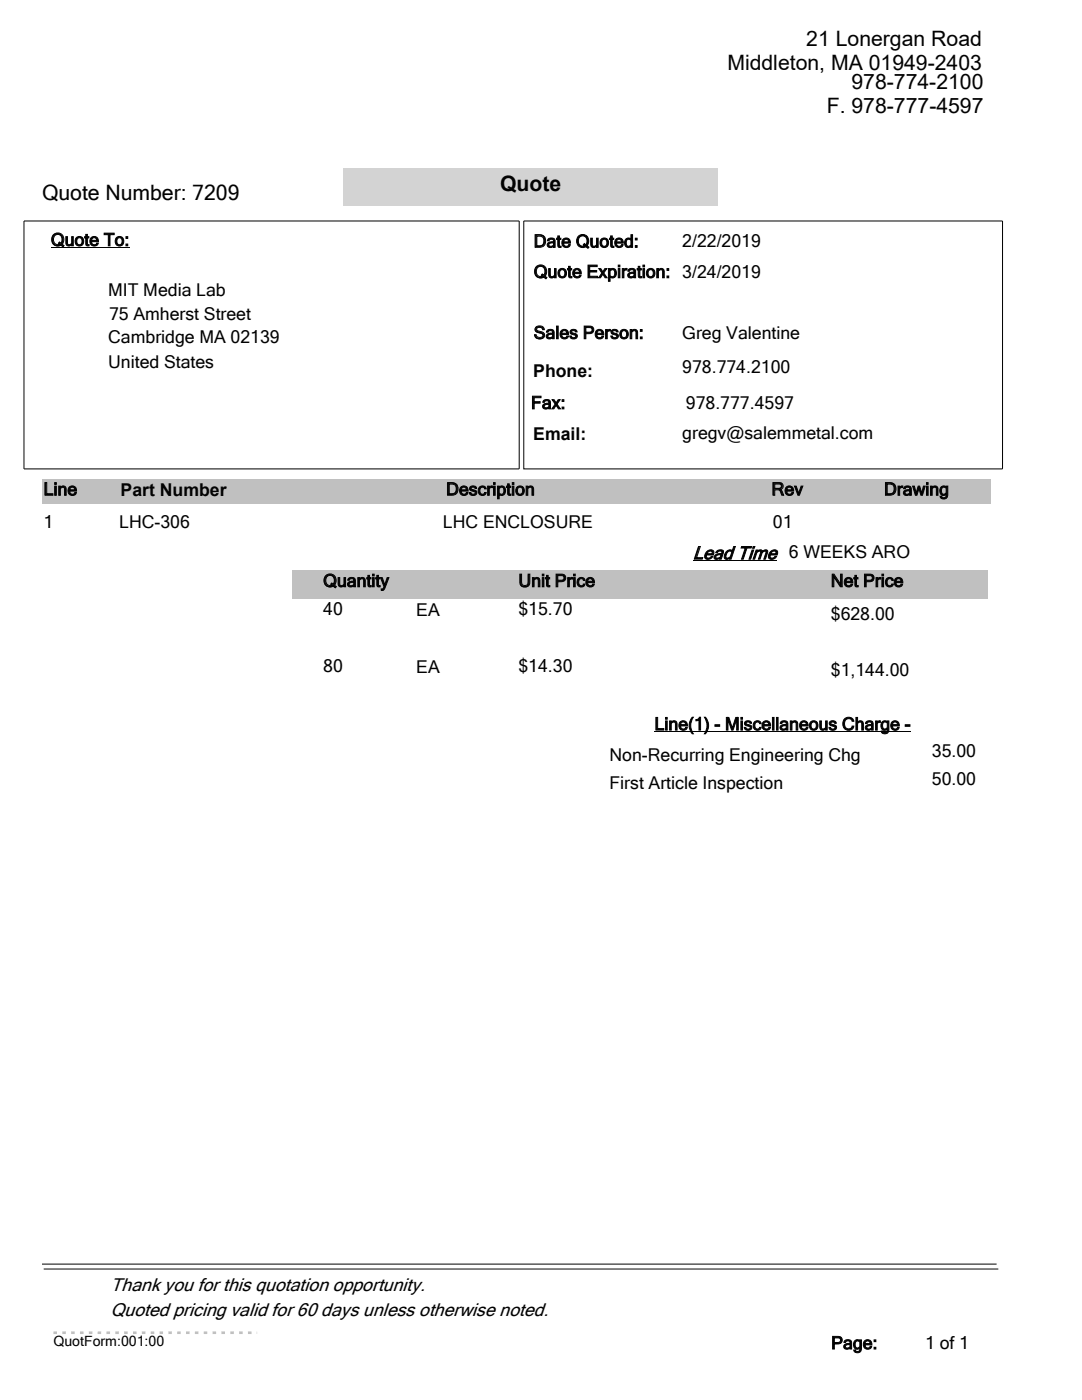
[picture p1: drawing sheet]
<svg xmlns="http://www.w3.org/2000/svg" width="216mm" height="279mm" viewBox="0 0 216 279" stroke-linecap="round" stroke-linejoin="round" font-family="sans-serif">
<defs><g id="words">
<g font-size="4.2" fill="#010202">
<text x="160.9" y="9.1">21 Lonergan Road</text>
<text x="145.1" y="14">Middleton, MA 01949-2403</text>
<text x="169.9" y="17.9">978-774-2100</text>
<text x="165" y="22.6">F. 978-777-4597</text>
<text x="8.4" y="40">Quote Number: 7209</text>
<text x="99.8" y="38">Quote</text>
</g>
<g font-size="3.7" fill="#010202">
<text x="138.3" y="111.6">Lead Time</text>
<text x="22" y="257.6">Thank you for this quotation opportunity.</text>
<text x="22" y="262.7">Quoted pricing valid for 60 days unless otherwise noted.</text>
</g>
<g font-size="3.5" fill="#010202">
<text x="10.2" y="49.1">Quote To:</text>
<text x="106.5" y="49.4">Date Quoted:</text>
<text x="136.1" y="49.4">2/22/2019</text>
<text x="21.6" y="59.1">MIT Media Lab</text>
<text x="106.5" y="55.4">Quote Expiration: 3/24/2019</text>
<text x="21.8" y="63.8">75 Amherst Street</text>
<text x="21.6" y="68.5">Cambridge MA 02139</text>
<text x="106.5" y="67.6">Sales Person:</text>
<text x="136.1" y="67.6">Greg Valentine</text>
<text x="21.6" y="73.4">United States</text>
<text x="106.4" y="75.1">Phone:</text>
<text x="136.1" y="74.4">978.774.2100</text>
<text x="106" y="81.6">Fax:</text>
<text x="136.9" y="81.6">978.777.4597</text>
<text x="106.4" y="87.8">Email:</text>
<text x="136.1" y="87.7">gregv@salemmetal.com</text>
<text x="8.7" y="98.8">Line</text>
<text x="24.1" y="98.9">Part Number</text>
<text x="89" y="98.8">Description</text>
<text x="154" y="98.8">Rev</text>
<text x="176.4" y="98.8">Drawing</text>
<text x="8.7" y="105.3">1</text>
<text x="23.8" y="105.3">LHC-306</text>
<text x="88.4" y="105.3">LHC ENCLOSURE</text>
<text x="154.2" y="105.3">01</text>
<text x="157.4" y="111.3">6 WEEKS ARO</text>
<text x="64.5" y="117.1">Quantity</text>
<text x="103.5" y="117.1">Unit Price</text>
<text x="165.8" y="117.1">Net Price</text>
<text x="64.5" y="122.8">40</text>
<text x="83.1" y="123">EA</text>
<text x="103.5" y="122.8">$15.70</text>
<text x="165.8" y="123.7">$628.00</text>
<text x="64.5" y="134">80</text>
<text x="83.1" y="134.3">EA</text>
<text x="103.5" y="134">$14.30</text>
<text x="165.8" y="134.9">$1,144.00</text>
<text x="130.6" y="145.7">Line(1) - Miscellaneous Charge -</text>
<text x="121.6" y="151.8">Non-Recurring Engineering Chg</text>
<text x="186" y="151.1">35.00</text>
<text x="121.6" y="157.4">First Article Inspection</text>
<text x="186" y="156.7">50.00</text>
<text x="165.9" y="269.2">Page:</text>
<text x="184.6" y="269.2">1 of 1</text>
</g>
<text font-size="2.8" fill="#010202" x="10.7" y="268.6">QuotForm:001:00</text>
</g></defs>
<path d="M10.2 49.4h15.6" fill="none" stroke="#010202" stroke-width=".2"/>
<path d="M8.4 95.6h189.2v4.9h-189.2z" fill="#c0c0c0"/>
<path d="M138.3 111.9h16.6" fill="none" stroke="#010202" stroke-width=".2"/>
<path d="M58.3 113.8h138.7v5.7h-138.7z" fill="#c0c0c0"/>
<path d="M4.8 44.1h98.8v49.5h-98.8zM104.5 44.1h95.5v49.5h-95.5zM130.6 146.1h51.1M8.4 252.3h190.5M8.7 253.3h190.5" fill="none" stroke="#010202" stroke-width=".2"/>
<path d="M10.7 266h40.6" fill="none" stroke="#c0c0c0" stroke-width=".53" stroke-dasharray=".7 1.1" stroke-linecap="butt"/>
<path d="M68.5 33.5h74.8v7.5h-74.8z" fill="#d3d3d3"/>
<use href="#words"/>
</svg>
